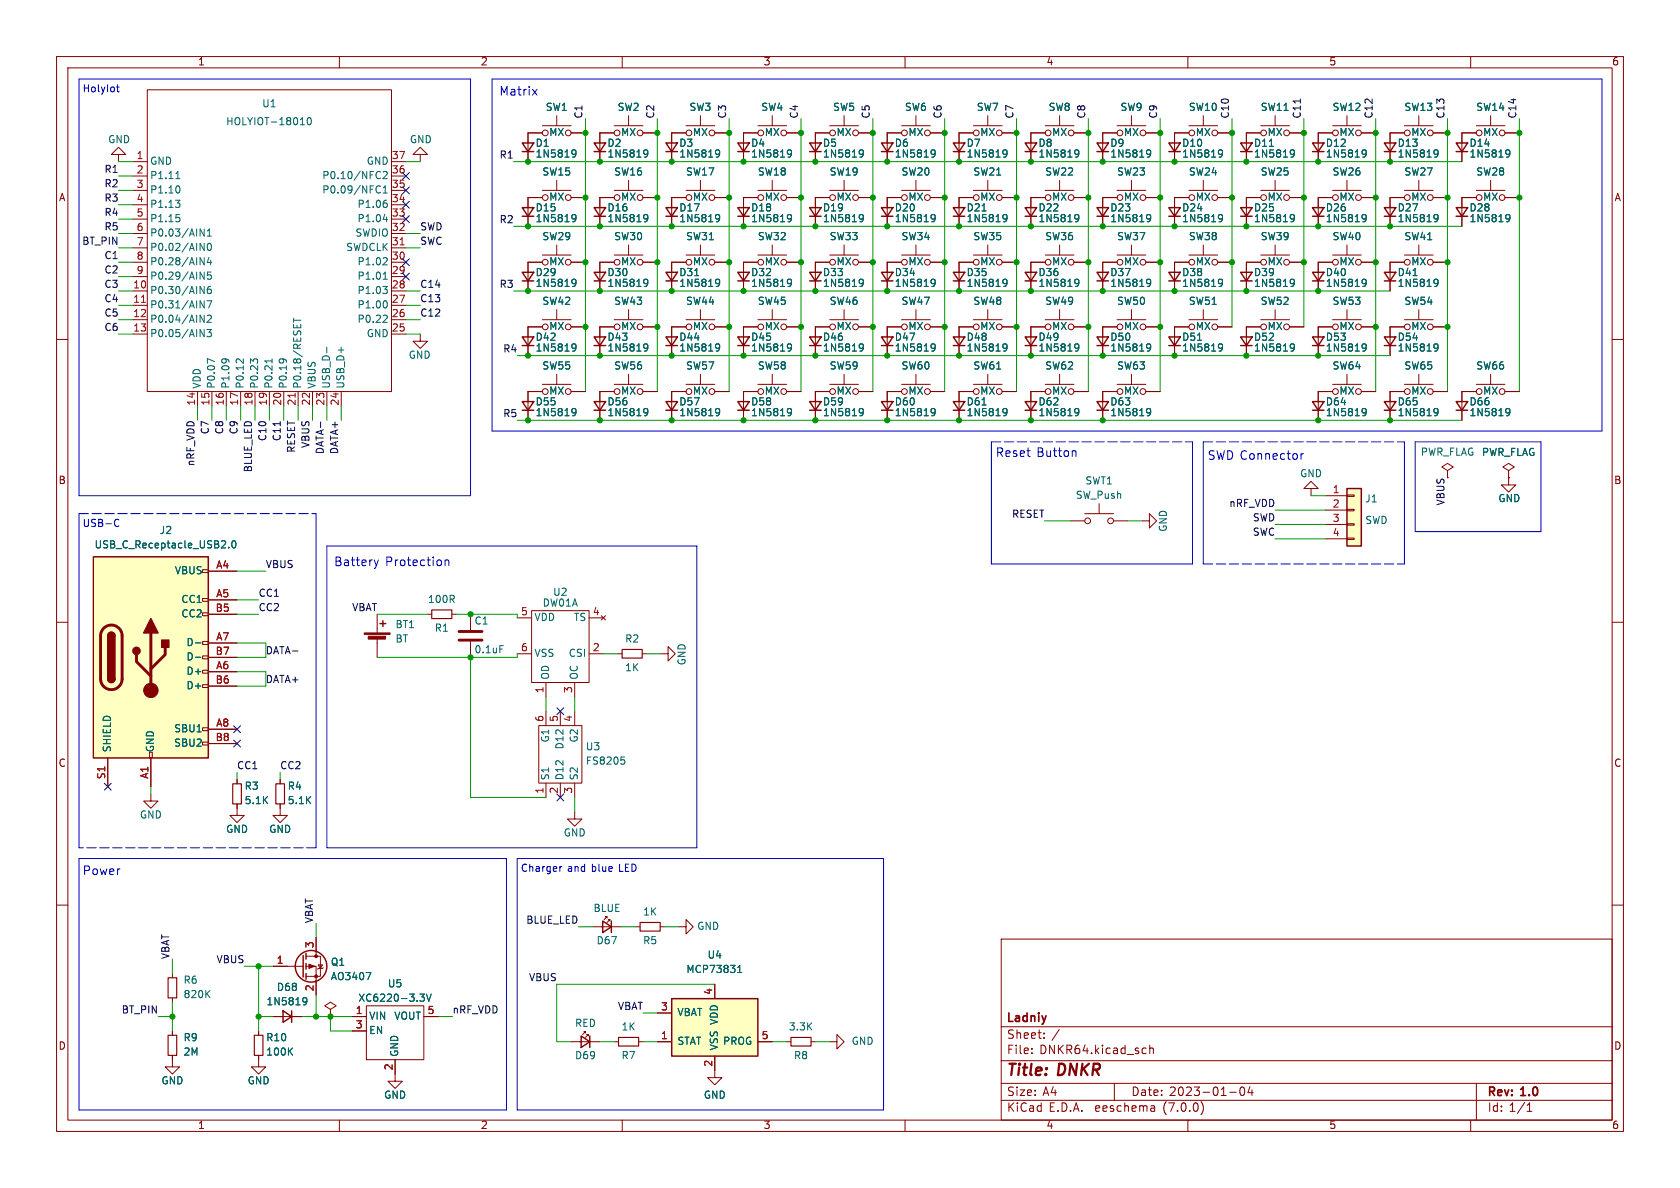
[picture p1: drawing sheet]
<svg xmlns="http://www.w3.org/2000/svg" width="297mm" height="210mm" viewBox="0 0 297 210" stroke-linecap="round" stroke-linejoin="round" font-family="sans-serif">
<defs><g id="words">
<g font-size="2.8" fill="#840000">
<text x="178" y="190.8">Title:</text>
<text x="187.1" y="190.8">DNKR</text>
</g>
<g font-size="2.1" fill="#0000c2">
<text x="88.3" y="17.1">Matrix</text>
<text x="176" y="81">Reset</text>
<text x="183.3" y="81">Button</text>
<text x="59.1" y="100.3">Battery</text>
<text x="68.1" y="100.3">Protection</text>
<text x="14.6" y="154.9">Power</text>
</g>
<g font-size="2.1" fill="#840000">
<text x="178" y="183.9">Sheet:</text>
<text x="178" y="181.1">Ladniy</text>
<text x="185.9" y="183.9">/</text>
<text x="178" y="186.6">File:</text>
<text x="183.8" y="186.6">DNKR64.kicad_sch</text>
<text x="178" y="196.8">KiCad</text>
<text x="178" y="194">Size:</text>
<text x="184.3" y="194">A4</text>
<text x="185.4" y="196.8">E.D.A.</text>
<text x="193.7" y="196.8">eeschema</text>
<text x="200" y="194">Date:</text>
<text x="205.7" y="196.8">(7.0.0)</text>
<text x="206.7" y="194">2023-01-04</text>
<text x="263" y="194.2">Rev:</text>
<text x="263" y="196.8">Id: 1/1</text>
<text x="269" y="194.2">1.0</text>
</g>
<g font-size="1.8" fill="#840000">
<text x="35" y="11.8">1</text>
<text x="85" y="11.8">2</text>
<text x="135" y="11.8">3</text>
<text x="185" y="11.8">4</text>
<text x="235" y="11.8">5</text>
<text x="285" y="11.8">6</text>
<text x="10.4" y="35.8">A</text>
<text x="285.4" y="35.8">A</text>
<text x="10.3" y="85.8">B</text>
<text x="285.3" y="85.8">B</text>
<text x="10.3" y="135.8">C</text>
<text x="285.3" y="135.8">C</text>
<text x="10.3" y="185.8">D</text>
<text x="285.3" y="185.8">D</text>
<text x="35" y="199.8">1</text>
<text x="85" y="199.8">2</text>
<text x="135" y="199.8">3</text>
<text x="185" y="199.8">4</text>
<text x="235" y="199.8">5</text>
<text x="285" y="199.8">6</text>
</g>
<g font-size="1.8" fill="#0000c2">
<text x="14.6" y="16.5">HolyIot</text>
<text x="14.6" y="93.3">USB-C</text>
<text x="92.1" y="154.3">Charger</text>
<text x="100.3" y="154.3">and</text>
<text x="104.7" y="154.3">blue</text>
<text x="109.6" y="154.3">LED</text>
</g>
<g font-size="1.8" fill="#006464">
<text x="39.9" y="22.4">HOLYIOT-18010</text>
<text x="46.3" y="19.2">U1</text>
<text x="96.4" y="19.9">SW1</text>
<text x="109.1" y="19.9">SW2</text>
<text x="121.8" y="19.9">SW3</text>
<text x="134.5" y="19.9">SW4</text>
<text x="147.2" y="19.9">SW5</text>
<text x="159.9" y="19.9">SW6</text>
<text x="172.6" y="19.9">SW7</text>
<text x="185.3" y="19.9">SW8</text>
<text x="198" y="19.9">SW9</text>
<text x="210.1" y="19.9">SW10</text>
<text x="222.8" y="19.9">SW11</text>
<text x="235.5" y="19.9">SW12</text>
<text x="248.2" y="19.9">SW13</text>
<text x="260.9" y="19.9">SW14</text>
<text x="19.1" y="25.6">GND</text>
<text x="26.5" y="29.4">GND</text>
<text x="64.7" y="29.4">GND</text>
<text x="72.4" y="25.6">GND</text>
<text x="94.6" y="26.2">D1</text>
<text x="94.6" y="28.1">1N5819</text>
<text x="97" y="24.3">MX</text>
<text x="107.3" y="26.2">D2</text>
<text x="107.3" y="28.1">1N5819</text>
<text x="109.7" y="24.3">MX</text>
<text x="120" y="26.2">D3</text>
<text x="120" y="28.1">1N5819</text>
<text x="122.4" y="24.3">MX</text>
<text x="132.7" y="26.2">D4</text>
<text x="132.7" y="28.1">1N5819</text>
<text x="135.1" y="24.3">MX</text>
<text x="145.4" y="26.2">D5</text>
<text x="145.4" y="28.1">1N5819</text>
<text x="147.8" y="24.3">MX</text>
<text x="158.1" y="26.2">D6</text>
<text x="158.1" y="28.1">1N5819</text>
<text x="160.5" y="24.3">MX</text>
<text x="170.8" y="26.2">D7</text>
<text x="170.8" y="28.1">1N5819</text>
<text x="173.2" y="24.3">MX</text>
<text x="183.5" y="26.2">D8</text>
<text x="183.5" y="28.1">1N5819</text>
<text x="185.9" y="24.3">MX</text>
<text x="196.2" y="26.2">D9</text>
<text x="196.2" y="28.1">1N5819</text>
<text x="198.6" y="24.3">MX</text>
<text x="208.9" y="26.2">D10</text>
<text x="208.9" y="28.1">1N5819</text>
<text x="211.3" y="24.3">MX</text>
<text x="221.6" y="26.2">D11</text>
<text x="221.6" y="28.1">1N5819</text>
<text x="224" y="24.3">MX</text>
<text x="234.3" y="26.2">D12</text>
<text x="234.3" y="28.1">1N5819</text>
<text x="236.7" y="24.3">MX</text>
<text x="247" y="26.2">D13</text>
<text x="247" y="28.1">1N5819</text>
<text x="249.4" y="24.3">MX</text>
<text x="259.7" y="26.2">D14</text>
<text x="259.7" y="28.1">1N5819</text>
<text x="262.1" y="24.3">MX</text>
<text x="26.5" y="31.9">P1.11</text>
<text x="26.5" y="34.5">P1.10</text>
<text x="56.8" y="34.5">P0.09/NFC1</text>
<text x="56.8" y="31.9">P0.10/NFC2</text>
<text x="95.8" y="31.3">SW15</text>
<text x="97" y="35.8">MX</text>
<text x="108.5" y="31.3">SW16</text>
<text x="109.7" y="35.8">MX</text>
<text x="121.2" y="31.3">SW17</text>
<text x="122.4" y="35.8">MX</text>
<text x="133.9" y="31.3">SW18</text>
<text x="135.1" y="35.8">MX</text>
<text x="146.6" y="31.3">SW19</text>
<text x="147.8" y="35.8">MX</text>
<text x="159.3" y="31.3">SW20</text>
<text x="160.5" y="35.8">MX</text>
<text x="172" y="31.3">SW21</text>
<text x="173.2" y="35.8">MX</text>
<text x="184.7" y="31.3">SW22</text>
<text x="185.9" y="35.8">MX</text>
<text x="197.4" y="31.3">SW23</text>
<text x="198.6" y="35.8">MX</text>
<text x="210.1" y="31.3">SW24</text>
<text x="211.3" y="35.8">MX</text>
<text x="222.8" y="31.3">SW25</text>
<text x="224" y="35.8">MX</text>
<text x="235.5" y="31.3">SW26</text>
<text x="236.7" y="35.8">MX</text>
<text x="248.2" y="31.3">SW27</text>
<text x="249.4" y="35.8">MX</text>
<text x="260.9" y="31.3">SW28</text>
<text x="262.1" y="35.8">MX</text>
<text x="26.5" y="37">P1.13</text>
<text x="26.5" y="39.6">P1.15</text>
<text x="63.1" y="39.6">P1.04</text>
<text x="63.1" y="37">P1.06</text>
<text x="94.6" y="37.7">D15</text>
<text x="94.6" y="39.6">1N5819</text>
<text x="107.3" y="37.7">D16</text>
<text x="107.3" y="39.6">1N5819</text>
<text x="120" y="37.7">D17</text>
<text x="120" y="39.6">1N5819</text>
<text x="132.7" y="37.7">D18</text>
<text x="132.7" y="39.6">1N5819</text>
<text x="145.4" y="37.7">D19</text>
<text x="145.4" y="39.6">1N5819</text>
<text x="158.1" y="37.7">D20</text>
<text x="158.1" y="39.6">1N5819</text>
<text x="170.8" y="37.7">D21</text>
<text x="170.8" y="39.6">1N5819</text>
<text x="183.5" y="37.7">D22</text>
<text x="183.5" y="39.6">1N5819</text>
<text x="196.2" y="37.7">D23</text>
<text x="196.2" y="39.6">1N5819</text>
<text x="208.9" y="37.7">D24</text>
<text x="208.9" y="39.6">1N5819</text>
<text x="221.6" y="37.7">D25</text>
<text x="221.6" y="39.6">1N5819</text>
<text x="234.3" y="37.7">D26</text>
<text x="234.3" y="39.6">1N5819</text>
<text x="247" y="37.7">D27</text>
<text x="247" y="39.6">1N5819</text>
<text x="259.7" y="37.7">D28</text>
<text x="259.7" y="39.6">1N5819</text>
<text x="26.5" y="42.1">P0.03/AIN1</text>
<text x="26.5" y="44.6">P0.02/AIN0</text>
<text x="26.5" y="47.2">P0.28/AIN4</text>
<text x="61.1" y="44.6">SWDCLK</text>
<text x="62.7" y="42.1">SWDIO</text>
<text x="63.1" y="47.2">P1.02</text>
<text x="95.8" y="42.7">SW29</text>
<text x="97" y="47.2">MX</text>
<text x="108.5" y="42.7">SW30</text>
<text x="109.7" y="47.2">MX</text>
<text x="121.2" y="42.7">SW31</text>
<text x="122.4" y="47.2">MX</text>
<text x="133.9" y="42.7">SW32</text>
<text x="135.1" y="47.2">MX</text>
<text x="146.6" y="42.7">SW33</text>
<text x="147.8" y="47.2">MX</text>
<text x="159.3" y="42.7">SW34</text>
<text x="160.5" y="47.2">MX</text>
<text x="172" y="42.7">SW35</text>
<text x="173.2" y="47.2">MX</text>
<text x="184.7" y="42.7">SW36</text>
<text x="185.9" y="47.2">MX</text>
<text x="197.4" y="42.7">SW37</text>
<text x="198.6" y="47.2">MX</text>
<text x="210.1" y="42.7">SW38</text>
<text x="211.3" y="47.2">MX</text>
<text x="222.8" y="42.7">SW39</text>
<text x="224" y="47.2">MX</text>
<text x="235.5" y="42.7">SW40</text>
<text x="236.7" y="47.2">MX</text>
<text x="248.2" y="42.7">SW41</text>
<text x="249.4" y="47.2">MX</text>
<text x="26.5" y="52.3">P0.30/AIN6</text>
<text x="26.5" y="49.7">P0.29/AIN5</text>
<text x="63.1" y="52.3">P1.03</text>
<text x="63.1" y="49.7">P1.01</text>
<text x="94.6" y="49.1">D29</text>
<text x="94.6" y="51">1N5819</text>
<text x="107.3" y="49.1">D30</text>
<text x="107.3" y="51">1N5819</text>
<text x="120" y="49.1">D31</text>
<text x="120" y="51">1N5819</text>
<text x="132.7" y="49.1">D32</text>
<text x="132.7" y="51">1N5819</text>
<text x="145.4" y="49.1">D33</text>
<text x="145.4" y="51">1N5819</text>
<text x="158.1" y="49.1">D34</text>
<text x="158.1" y="51">1N5819</text>
<text x="170.8" y="49.1">D35</text>
<text x="170.8" y="51">1N5819</text>
<text x="183.5" y="49.1">D36</text>
<text x="183.5" y="51">1N5819</text>
<text x="196.2" y="49.1">D37</text>
<text x="196.2" y="51">1N5819</text>
<text x="208.9" y="49.1">D38</text>
<text x="208.9" y="51">1N5819</text>
<text x="221.6" y="49.1">D39</text>
<text x="221.6" y="51">1N5819</text>
<text x="234.3" y="49.1">D40</text>
<text x="234.3" y="51">1N5819</text>
<text x="247" y="49.1">D41</text>
<text x="247" y="51">1N5819</text>
<text x="26.5" y="54.8">P0.31/AIN7</text>
<text x="26.5" y="57.3">P0.04/AIN2</text>
<text x="26.5" y="59.9">P0.05/AIN3</text>
<text x="63.1" y="57.3">P0.22</text>
<text x="63.1" y="54.8">P1.00</text>
<text x="64.7" y="59.9">GND</text>
<text x="95.8" y="54.2">SW42</text>
<text x="97" y="58.6">MX</text>
<text x="108.5" y="54.2">SW43</text>
<text x="109.7" y="58.6">MX</text>
<text x="121.2" y="54.2">SW44</text>
<text x="122.4" y="58.6">MX</text>
<text x="133.9" y="54.2">SW45</text>
<text x="135.1" y="58.6">MX</text>
<text x="146.6" y="54.2">SW46</text>
<text x="147.8" y="58.6">MX</text>
<text x="159.3" y="54.2">SW47</text>
<text x="160.5" y="58.6">MX</text>
<text x="172" y="54.2">SW48</text>
<text x="173.2" y="58.6">MX</text>
<text x="184.7" y="54.2">SW49</text>
<text x="185.9" y="58.6">MX</text>
<text x="197.4" y="54.2">SW50</text>
<text x="198.6" y="58.6">MX</text>
<text x="210.1" y="54.2">SW51</text>
<text x="211.3" y="58.6">MX</text>
<text x="222.8" y="54.2">SW52</text>
<text x="224" y="58.6">MX</text>
<text x="235.5" y="54.2">SW53</text>
<text x="236.7" y="58.6">MX</text>
<text x="248.2" y="54.2">SW54</text>
<text x="249.4" y="58.6">MX</text>
<text x="72.2" y="63.7">GND</text>
<text x="94.6" y="60.5">D42</text>
<text x="94.6" y="62.4">1N5819</text>
<text x="95.8" y="65.6">SW55</text>
<text x="107.3" y="60.5">D43</text>
<text x="107.3" y="62.4">1N5819</text>
<text x="108.5" y="65.6">SW56</text>
<text x="120" y="60.5">D44</text>
<text x="120" y="62.4">1N5819</text>
<text x="121.2" y="65.6">SW57</text>
<text x="132.7" y="60.5">D45</text>
<text x="132.7" y="62.4">1N5819</text>
<text x="133.9" y="65.6">SW58</text>
<text x="145.4" y="60.5">D46</text>
<text x="145.4" y="62.4">1N5819</text>
<text x="146.6" y="65.6">SW59</text>
<text x="158.1" y="60.5">D47</text>
<text x="158.1" y="62.4">1N5819</text>
<text x="159.3" y="65.6">SW60</text>
<text x="170.8" y="60.5">D48</text>
<text x="170.8" y="62.4">1N5819</text>
<text x="172" y="65.6">SW61</text>
<text x="183.5" y="60.5">D49</text>
<text x="183.5" y="62.4">1N5819</text>
<text x="184.7" y="65.6">SW62</text>
<text x="196.2" y="60.5">D50</text>
<text x="196.2" y="62.4">1N5819</text>
<text x="197.4" y="65.6">SW63</text>
<text x="208.9" y="60.5">D51</text>
<text x="208.9" y="62.4">1N5819</text>
<text x="221.6" y="60.5">D52</text>
<text x="221.6" y="62.4">1N5819</text>
<text x="234.3" y="60.5">D53</text>
<text x="234.3" y="62.4">1N5819</text>
<text x="235.5" y="65.6">SW64</text>
<text x="247" y="60.5">D54</text>
<text x="247" y="62.4">1N5819</text>
<text x="248.2" y="65.6">SW65</text>
<text x="260.9" y="65.6">SW66</text>
<text x="35.8" y="68.7" transform="rotate(-90 35.8 68.7)">VDD</text>
<text x="38.3" y="68.7" transform="rotate(-90 38.3 68.7)">P0.07</text>
<text x="40.8" y="68.7" transform="rotate(-90 40.8 68.7)">P1.09</text>
<text x="43.4" y="68.7" transform="rotate(-90 43.4 68.7)">P0.12</text>
<text x="45.9" y="68.7" transform="rotate(-90 45.9 68.7)">P0.23</text>
<text x="48.5" y="68.7" transform="rotate(-90 48.5 68.7)">P0.21</text>
<text x="51" y="68.7" transform="rotate(-90 51 68.7)">P0.19</text>
<text x="53.5" y="68.7" transform="rotate(-90 53.5 68.7)">P0.18/RESET</text>
<text x="56.1" y="68.7" transform="rotate(-90 56.1 68.7)">VBUS</text>
<text x="58.6" y="68.7" transform="rotate(-90 58.6 68.7)">USB_D-</text>
<text x="61.2" y="68.7" transform="rotate(-90 61.2 68.7)">USB_D+</text>
<text x="94.6" y="71.9">D55</text>
<text x="97" y="70">MX</text>
<text x="107.3" y="71.9">D56</text>
<text x="109.7" y="70">MX</text>
<text x="120" y="71.9">D57</text>
<text x="122.4" y="70">MX</text>
<text x="132.7" y="71.9">D58</text>
<text x="135.1" y="70">MX</text>
<text x="145.4" y="71.9">D59</text>
<text x="147.8" y="70">MX</text>
<text x="158.1" y="71.9">D60</text>
<text x="160.5" y="70">MX</text>
<text x="170.8" y="71.9">D61</text>
<text x="173.2" y="70">MX</text>
<text x="183.5" y="71.9">D62</text>
<text x="185.9" y="70">MX</text>
<text x="196.2" y="71.9">D63</text>
<text x="198.6" y="70">MX</text>
<text x="234.3" y="71.9">D64</text>
<text x="236.7" y="70">MX</text>
<text x="247" y="71.9">D65</text>
<text x="249.4" y="70">MX</text>
<text x="259.7" y="71.9">D66</text>
<text x="262.1" y="70">MX</text>
<text x="94.6" y="73.9">1N5819</text>
<text x="107.3" y="73.9">1N5819</text>
<text x="120" y="73.9">1N5819</text>
<text x="132.7" y="73.9">1N5819</text>
<text x="145.4" y="73.9">1N5819</text>
<text x="158.1" y="73.9">1N5819</text>
<text x="170.8" y="73.9">1N5819</text>
<text x="183.5" y="73.9">1N5819</text>
<text x="196.2" y="73.9">1N5819</text>
<text x="234.3" y="73.9">1N5819</text>
<text x="247" y="73.9">1N5819</text>
<text x="259.7" y="73.9">1N5819</text>
<text x="251.1" y="80.8">PWR_FLAG PWR_FLAG</text>
<text x="261.9" y="80.9">PWR_FLAG</text>
<text x="190.1" y="88.5">SW_Push</text>
<text x="191.8" y="85.9">SWT1</text>
<text x="229.8" y="84.6">GND</text>
<text x="241.3" y="89.1">J1</text>
<text x="264.8" y="89">GND</text>
<text x="28.2" y="94.7">J2</text>
<text x="206.6" y="94.1" transform="rotate(-90 206.6 94.1)">GND</text>
<text x="241.3" y="92.9">SWD</text>
<text x="16.7" y="97.2">USB_C_Receptacle_USB2.0</text>
<text x="30.8" y="101.8">VBUS</text>
<text x="31.9" y="106.9">CC1</text>
<text x="75.6" y="106.9">100R</text>
<text x="95.9" y="107.5">DW01A</text>
<text x="97.7" y="105.6">U2</text>
<text x="31.9" y="109.4">CC2</text>
<text x="69.9" y="111.3">BT1</text>
<text x="69.9" y="113.9">BT</text>
<text x="76.8" y="112">R1</text>
<text x="83.8" y="110.7">C1</text>
<text x="94.5" y="110">VDD</text>
<text x="101.3" y="110">TS</text>
<text x="110.5" y="113.9">R2</text>
<text x="32.8" y="119.6">D+</text>
<text x="32.8" y="114.5">D-</text>
<text x="32.8" y="117">D-</text>
<text x="83.8" y="115.8">0.1uF</text>
<text x="94.5" y="116.4">VSS</text>
<text x="100.4" y="116.4">CSI</text>
<text x="110.5" y="118.9">1K</text>
<text x="121.5" y="117.7" transform="rotate(-90 121.5 117.7)">GND</text>
<text x="32.8" y="122.1">D+</text>
<text x="97.3" y="120.1" transform="rotate(-90 97.3 120.1)">OD</text>
<text x="102.4" y="120.1" transform="rotate(-90 102.4 120.1)">OC</text>
<text x="30.7" y="129.7">SBU1</text>
<text x="97.3" y="131.4" transform="rotate(-90 97.3 131.4)">G1</text>
<text x="102.4" y="131.4" transform="rotate(-90 102.4 131.4)">G2</text>
<text x="19.9" y="133" transform="rotate(-90 19.9 133)">SHIELD</text>
<text x="27.5" y="133" transform="rotate(-90 27.5 133)">GND</text>
<text x="30.7" y="132.3">SBU2</text>
<text x="97.3" y="137.9" transform="rotate(-90 97.3 137.9)">S1</text>
<text x="99.9" y="137.9" transform="rotate(-90 99.9 137.9)">D12</text>
<text x="99.9" y="132.6" transform="rotate(-90 99.9 132.6)">D12</text>
<text x="102.4" y="137.9" transform="rotate(-90 102.4 137.9)">S2</text>
<text x="103.5" y="132.9">U3</text>
<text x="103.5" y="135.4">FS8205</text>
<text x="43.2" y="139.9">R3</text>
<text x="43.2" y="142.4">5.1K</text>
<text x="50.8" y="139.9">R4</text>
<text x="50.8" y="142.4">5.1K</text>
<text x="24.7" y="145">GND</text>
<text x="39.9" y="147.5">GND</text>
<text x="47.5" y="147.5">GND</text>
<text x="99.6" y="148.1">GND</text>
<text x="104.9" y="161.5">BLUE</text>
<text x="105.4" y="167.2">D67</text>
<text x="113.6" y="167.2">R5</text>
<text x="113.6" y="162.1">1K</text>
<text x="123.2" y="164.7">GND</text>
<text x="58.4" y="171">Q1</text>
<text x="58.4" y="173.5">AO3407</text>
<text x="121.3" y="172.3">MCP73831</text>
<text x="125" y="169.7">U4</text>
<text x="32.4" y="174.2">R6</text>
<text x="32.4" y="176.7">820K</text>
<text x="47" y="178">1N5819</text>
<text x="48.9" y="175.5">D68</text>
<text x="63.3" y="177.4">XC6220-3.3V</text>
<text x="68.5" y="174.8">U5</text>
<text x="119.8" y="179.9">VBAT</text>
<text x="32.4" y="184.3">R9</text>
<text x="47" y="184.3">R10</text>
<text x="65.3" y="180.5">VIN</text>
<text x="65.3" y="183.1">EN</text>
<text x="69.6" y="180.5">VOUT</text>
<text x="101.6" y="181.8">RED</text>
<text x="109.8" y="182.4">1K</text>
<text x="119.8" y="185">STAT</text>
<text x="127.2" y="185.7" transform="rotate(-90 127.2 185.7)">VSS VDD</text>
<text x="127.7" y="185">PROG</text>
<text x="139.4" y="182.4">3.3K</text>
<text x="150.5" y="185">GND</text>
<text x="28.5" y="192">GND</text>
<text x="32.4" y="186.9">2M</text>
<text x="43.7" y="192">GND</text>
<text x="47" y="186.9">100K</text>
<text x="70.7" y="186.8" transform="rotate(-90 70.7 186.8)">GND</text>
<text x="101.6" y="187.5">D69</text>
<text x="109.8" y="187.5">R7</text>
<text x="140.3" y="187.5">R8</text>
<text x="67.9" y="194.5">GND</text>
<text x="124.4" y="194.5">GND</text>
</g>
<g font-size="1.8" fill="#0f0f0f">
<text x="103.2" y="21" transform="rotate(-90 103.2 21)">C1</text>
<text x="115.9" y="21" transform="rotate(-90 115.9 21)">C2</text>
<text x="128.6" y="21" transform="rotate(-90 128.6 21)">C3</text>
<text x="141.3" y="21" transform="rotate(-90 141.3 21)">C4</text>
<text x="154" y="21" transform="rotate(-90 154 21)">C5</text>
<text x="166.7" y="21" transform="rotate(-90 166.7 21)">C6</text>
<text x="179.4" y="21" transform="rotate(-90 179.4 21)">C7</text>
<text x="192.1" y="21" transform="rotate(-90 192.1 21)">C8</text>
<text x="204.8" y="21" transform="rotate(-90 204.8 21)">C9</text>
<text x="217.5" y="21" transform="rotate(-90 217.5 21)">C10</text>
<text x="230.2" y="21" transform="rotate(-90 230.2 21)">C11</text>
<text x="242.9" y="21" transform="rotate(-90 242.9 21)">C12</text>
<text x="255.6" y="21" transform="rotate(-90 255.6 21)">C13</text>
<text x="268.3" y="21" transform="rotate(-90 268.3 21)">C14</text>
<text x="88.2" y="28.2">R1</text>
<text x="18.3" y="33.3">R2</text>
<text x="18.3" y="30.8">R1</text>
<text x="18.3" y="35.8">R3</text>
<text x="18.3" y="40.9">R5</text>
<text x="18.3" y="38.4">R4</text>
<text x="74.3" y="40.9">SWD</text>
<text x="88.2" y="39.7">R2</text>
<text x="14.4" y="43.5">BT_PIN</text>
<text x="18.3" y="46">C1</text>
<text x="74.3" y="43.5">SWC</text>
<text x="18.3" y="53.6">C4</text>
<text x="18.3" y="51.1">C3</text>
<text x="18.3" y="48.5">C2</text>
<text x="74.3" y="51.1">C14</text>
<text x="74.3" y="53.6">C13</text>
<text x="88.2" y="51.1">R3</text>
<text x="18.3" y="58.7">C6</text>
<text x="18.3" y="56.2">C5</text>
<text x="74.3" y="56.2">C12</text>
<text x="88.8" y="62.5">R4</text>
<text x="37.1" y="76.9" transform="rotate(-90 37.1 76.9)">C7</text>
<text x="39.7" y="76.9" transform="rotate(-90 39.7 76.9)">C8</text>
<text x="42.2" y="76.9" transform="rotate(-90 42.2 76.9)">C9</text>
<text x="88.8" y="73.9">R5</text>
<text x="34.6" y="82.5" transform="rotate(-90 34.6 82.5)">nRF_VDD</text>
<text x="44.7" y="83.6" transform="rotate(-90 44.7 83.6)">BLUE_LED</text>
<text x="47.3" y="78.1" transform="rotate(-90 47.3 78.1)">C10</text>
<text x="49.8" y="78.1" transform="rotate(-90 49.8 78.1)">C11</text>
<text x="52.4" y="80.2" transform="rotate(-90 52.4 80.2)">RESET</text>
<text x="54.9" y="79.3" transform="rotate(-90 54.9 79.3)">VBUS</text>
<text x="57.4" y="80.4" transform="rotate(-90 57.4 80.4)">DATA-</text>
<text x="60" y="80.4" transform="rotate(-90 60 80.4)">DATA+</text>
<text x="217.2" y="89.8">nRF_VDD</text>
<text x="255.6" y="89.5" transform="rotate(-90 255.6 89.5)">VBUS</text>
<text x="178.8" y="91.7">RESET</text>
<text x="221.4" y="94.9">SWC</text>
<text x="221.4" y="92.4">SWD</text>
<text x="47" y="100.6">VBUS</text>
<text x="45.7" y="105.7">CC1</text>
<text x="45.7" y="108.2">CC2</text>
<text x="62.1" y="108.2">VBAT</text>
<text x="47" y="115.9">DATA-</text>
<text x="47" y="120.9">DATA+</text>
<text x="41.9" y="136.2">CC1</text>
<text x="49.5" y="136.2">CC2</text>
<text x="55.5" y="163.2" transform="rotate(-90 55.5 163.2)">VBAT</text>
<text x="92.9" y="163.5">BLUE_LED</text>
<text x="30.1" y="169.5" transform="rotate(-90 30.1 169.5)">VBAT</text>
<text x="38.2" y="170.5">VBUS</text>
<text x="93.4" y="173.6">VBUS</text>
<text x="21.4" y="179.4">BT_PIN</text>
<text x="80" y="179.4">nRF_VDD</text>
<text x="109.1" y="178.7">VBAT</text>
</g>
<g font-size="1.8" fill="#a90000">
<text x="24.1" y="28.3">1</text>
<text x="69.2" y="28.3">37</text>
<text x="24.1" y="30.9">2</text>
<text x="24.1" y="33.4">3</text>
<text x="24.1" y="35.9">4</text>
<text x="69.2" y="35.9">34</text>
<text x="69.2" y="33.4">35</text>
<text x="69.2" y="30.9">36</text>
<text x="24.1" y="38.5">5</text>
<text x="24.1" y="41">6</text>
<text x="69.2" y="41">32</text>
<text x="69.2" y="38.5">33</text>
<text x="24.1" y="43.6">7</text>
<text x="24.1" y="46.1">8</text>
<text x="69.2" y="46.1">30</text>
<text x="69.2" y="43.6">31</text>
<text x="23.5" y="51.2">10</text>
<text x="23.5" y="53.7">11</text>
<text x="24.1" y="48.6">9</text>
<text x="69.2" y="53.7">27</text>
<text x="69.2" y="51.2">28</text>
<text x="69.2" y="48.6">29</text>
<text x="23.5" y="56.3">12</text>
<text x="23.5" y="58.8">13</text>
<text x="69.2" y="58.8">25</text>
<text x="69.2" y="56.3">26</text>
<text x="34.7" y="71.8" transform="rotate(-90 34.7 71.8)">14</text>
<text x="37.2" y="71.8" transform="rotate(-90 37.2 71.8)">15</text>
<text x="39.8" y="71.8" transform="rotate(-90 39.8 71.8)">16</text>
<text x="42.3" y="71.8" transform="rotate(-90 42.3 71.8)">17</text>
<text x="44.8" y="71.8" transform="rotate(-90 44.8 71.8)">18</text>
<text x="47.4" y="71.8" transform="rotate(-90 47.4 71.8)">19</text>
<text x="49.9" y="71.8" transform="rotate(-90 49.9 71.8)">20</text>
<text x="52.5" y="71.8" transform="rotate(-90 52.5 71.8)">21</text>
<text x="55" y="71.8" transform="rotate(-90 55 71.8)">22</text>
<text x="57.5" y="71.8" transform="rotate(-90 57.5 71.8)">23</text>
<text x="60.1" y="71.8" transform="rotate(-90 60.1 71.8)">24</text>
<text x="235.6" y="87.4">1</text>
<text x="235.6" y="89.9">2</text>
<text x="235.6" y="92.5">3</text>
<text x="235.6" y="95">4</text>
<text x="38.2" y="100.7">A4</text>
<text x="38.2" y="105.8">A5</text>
<text x="38.1" y="108.3">B5</text>
<text x="38.2" y="113.4">A7</text>
<text x="92" y="109">5</text>
<text x="104.7" y="109">4</text>
<text x="38.1" y="116">B7</text>
<text x="38.2" y="118.5">A6</text>
<text x="92" y="115.3">6</text>
<text x="104.7" y="115.3">2</text>
<text x="38.1" y="121">B6</text>
<text x="96.3" y="122.6" transform="rotate(-90 96.3 122.6)">1</text>
<text x="101.3" y="122.6" transform="rotate(-90 101.3 122.6)">3</text>
<text x="38.1" y="131.2">B8</text>
<text x="38.2" y="128.7">A8</text>
<text x="96.3" y="127.7" transform="rotate(-90 96.3 127.7)">6</text>
<text x="98.8" y="127.7" transform="rotate(-90 98.8 127.7)">5</text>
<text x="101.3" y="127.7" transform="rotate(-90 101.3 127.7)">4</text>
<text x="18.8" y="137.8" transform="rotate(-90 18.8 137.8)">S1</text>
<text x="26.4" y="137.7" transform="rotate(-90 26.4 137.7)">A1</text>
<text x="96.3" y="140.4" transform="rotate(-90 96.3 140.4)">1</text>
<text x="98.8" y="140.4" transform="rotate(-90 98.8 140.4)">2</text>
<text x="101.3" y="140.4" transform="rotate(-90 101.3 140.4)">3</text>
<text x="55.6" y="167.7" transform="rotate(-90 55.6 167.7)">3</text>
<text x="48.9" y="170.6">1</text>
<text x="55.6" y="175.3" transform="rotate(-90 55.6 175.3)">2</text>
<text x="62.8" y="179.5">1</text>
<text x="75.5" y="179.5">5</text>
<text x="116.8" y="178.8">3</text>
<text x="126.1" y="175.9" transform="rotate(-90 126.1 175.9)">4</text>
<text x="62.8" y="182">3</text>
<text x="116.8" y="183.9">1</text>
<text x="134.6" y="183.9">5</text>
<text x="69.6" y="189.3" transform="rotate(-90 69.6 189.3)">2</text>
<text x="126.1" y="188.6" transform="rotate(-90 126.1 188.6)">2</text>
</g>
</g></defs>
<g fill="none" stroke="#840000" stroke-width=".18">
<path d="M10 10h277v190h-277zM12 12h273v186h-273zM26 15.9h43.2v53.3h-43.2zM60 10v2M110 10v2M160 10v2M210 10v2M260 10v2M21 27.3h1.2l-1.2-1.3-1.3 1.3h1.3v1.3M23.5 33.7h2.5M23.5 28.6h2.5M23.5 31.1h2.5"/>
<path d="M23.5 38.7h2.5M23.5 36.2h2.5M69.2 33.7h2.6M69.2 28.6h2.6M69.2 31.1h2.6M69.2 38.7h2.6M69.2 36.2h2.6M74.3 27.3h1.3l-1.3-1.3-1.3 1.3h1.3v1.3M95.9 33.7h5.1M95.9 34.9h-2.6v5.1M95.9 22.2h5.1M95.9 23.5h-2.6v5.1"/>
<path d="M98.4 20.4v1.8M98.4 31.9v1.8M101 34.9h2.5M101 23.5h2.5M108.6 33.7h5.1M108.6 34.9h-2.6v5.1M108.6 22.2h5.1M108.6 23.5h-2.6v5.1M111.1 20.4v1.8M111.1 31.9v1.8M113.7 34.9h2.5M113.7 23.5h2.5"/>
<path d="M121.3 33.7h5.1M121.3 34.9h-2.6v5.1M121.3 22.2h5.1M121.3 23.5h-2.6v5.1M123.8 20.4v1.8M123.8 31.9v1.8M126.4 34.9h2.5M126.4 23.5h2.5M134 33.7h5.1M134 34.9h-2.6v5.1M134 22.2h5.1M134 23.5h-2.6v5.1"/>
<path d="M136.5 20.4v1.8M136.5 31.9v1.8M139.1 34.9h2.5M139.1 23.5h2.5M146.7 33.7h5.1M146.7 34.9h-2.6v5.1M146.7 23.5h-2.6v5.1M146.7 22.2h5.1M149.2 20.4v1.8M149.2 31.9v1.8M151.8 34.9h2.5M151.8 23.5h2.5"/>
<path d="M159.4 33.7h5.1M159.4 34.9h-2.6v5.1M159.4 23.5h-2.6v5.1M159.4 22.2h5.1M161.9 20.4v1.8M161.9 31.9v1.8M164.5 34.9h2.5M164.5 23.5h2.5M172.1 33.7h5.1M172.1 34.9h-2.6v5.1M172.1 23.5h-2.6v5.1M172.1 22.2h5.1"/>
<path d="M174.6 20.4v1.8M174.6 31.9v1.8M177.2 34.9h2.5M177.2 23.5h2.5M184.8 23.5h-2.6v5.1M184.8 34.9h-2.6v5.1M184.8 33.7h5.1M184.8 22.2h5.1M187.3 20.4v1.8M187.3 31.9v1.8M189.9 34.9h2.5M189.9 23.5h2.5"/>
<path d="M197.5 33.7h5.1M197.5 34.9h-2.6v5.1M197.5 23.5h-2.6v5.1M197.5 22.2h5.1M200 20.4v1.8M200 31.9v1.8M202.6 34.9h2.5M202.6 23.5h2.5M210.2 33.7h5.1M210.2 34.9h-2.6v5.1M210.2 22.2h5.1M210.2 23.5h-2.6v5.1"/>
<path d="M212.7 20.4v1.8M212.7 31.9v1.8M215.3 34.9h2.5M215.3 23.5h2.5M222.9 33.7h5.1M222.9 34.9h-2.6v5.1M222.9 22.2h5.1M222.9 23.5h-2.6v5.1M225.4 20.4v1.8M225.4 31.9v1.8M228 34.9h2.5M228 23.5h2.5"/>
<path d="M235.6 33.7h5.1M235.6 34.9h-2.6v5.1M235.6 22.2h5.1M235.6 23.5h-2.6v5.1M238.1 20.4v1.8M238.1 31.9v1.8M240.7 34.9h2.5M240.7 23.5h2.5M248.3 33.7h5.1M248.3 34.9h-2.6v5.1M248.3 22.2h5.1M248.3 23.5h-2.6v5.1"/>
<path d="M250.8 20.4v1.8M250.8 31.9v1.8M253.4 34.9h2.5M253.4 23.5h2.5M261 33.7h5.1M261 34.9h-2.6v5.1M261 22.2h5.1M261 23.5h-2.6v5.1M263.5 20.4v1.8M263.5 31.9v1.8M266.1 34.9h2.5M266.1 23.5h2.5"/>
<path d="M10 60h2M23.5 46.4h2.5M23.5 56.5h2.5M23.5 51.4h2.5M23.5 54h2.5M23.5 59.1h2.5M23.5 48.9h2.5M23.5 43.8h2.5M23.5 41.3h2.5M69.2 46.4h2.6M69.2 56.5h2.6M69.2 51.4h2.6"/>
<path d="M69.2 54h2.6M69.2 59.1h2.6M69.2 48.9h2.6M69.2 43.8h2.6M69.2 41.3h2.6M74.3 59.1v1.2h1.3l-1.3 1.3-1.3-1.3h1.3M95.9 45.1h5.1M95.9 46.4h-2.6v5M95.9 56.5h5.1M95.9 57.8h-2.6v5.1M98.4 43.3v1.8M98.4 54.7v1.8"/>
<path d="M101 46.4h2.5M101 57.8h2.5M108.6 45.1h5.1M108.6 46.4h-2.6v5M108.6 56.5h5.1M108.6 57.8h-2.6v5.1M111.1 43.3v1.8M111.1 54.7v1.8M113.7 46.4h2.5M113.7 57.8h2.5M121.3 45.1h5.1M121.3 46.4h-2.6v5"/>
<path d="M121.3 56.5h5.1M121.3 57.8h-2.6v5.1M123.8 43.3v1.8M123.8 54.7v1.8M126.4 46.4h2.5M126.4 57.8h2.5M134 45.1h5.1M134 46.4h-2.6v5M134 56.5h5.1M134 57.8h-2.6v5.1M136.5 43.3v1.8M136.5 54.7v1.8"/>
<path d="M139.1 46.4h2.5M139.1 57.8h2.5M146.7 45.1h5.1M146.7 46.4h-2.6v5M146.7 57.8h-2.6v5.1M146.7 56.5h5.1M149.2 43.3v1.8M149.2 54.7v1.8M151.8 46.4h2.5M151.8 57.8h2.5M159.4 45.1h5.1M159.4 46.4h-2.6v5"/>
<path d="M159.4 57.8h-2.6v5.1M159.4 56.5h5.1M161.9 43.3v1.8M161.9 54.7v1.8M164.5 46.4h2.5M164.5 57.8h2.5M172.1 45.1h5.1M172.1 46.4h-2.6v5M172.1 57.8h-2.6v5.1M172.1 56.5h5.1M174.6 43.3v1.8M174.6 54.7v1.8"/>
<path d="M177.2 46.4h2.5M177.2 57.8h2.5M184.8 45.1h5.1M184.8 46.4h-2.6v5M184.8 57.8h-2.6v5.1M184.8 56.5h5.1M187.3 43.3v1.8M187.3 54.7v1.8M189.9 46.4h2.5M189.9 57.8h2.5M197.5 45.1h5.1M197.5 46.4h-2.6v5"/>
<path d="M197.5 57.8h-2.6v5.1M197.5 56.5h5.1M200 43.3v1.8M200 54.7v1.8M202.6 46.4h2.5M202.6 57.8h2.5M210.2 45.1h5.1M210.2 46.4h-2.6v5M210.2 56.5h5.1M210.2 57.8h-2.6v5.1M212.7 43.3v1.8M212.7 54.7v1.8"/>
<path d="M215.3 46.4h2.5M215.3 57.8h2.5M222.9 45.1h5.1M222.9 46.4h-2.6v5M222.9 56.5h5.1M222.9 57.8h-2.6v5.1M225.4 43.3v1.8M225.4 54.7v1.8M228 46.4h2.5M228 57.8h2.5M235.6 45.1h5.1M235.6 46.4h-2.6v5"/>
<path d="M235.6 56.5h5.1M235.6 57.8h-2.6v5.1M238.1 43.3v1.8M238.1 54.7v1.8M240.7 46.4h2.5M240.7 57.8h2.5M248.3 45.1h5.1M248.3 46.4h-2.6v5M248.3 56.5h5.1M248.3 57.8h-2.6v5.1M250.8 43.3v1.8M250.8 54.7v1.8"/>
<path d="M253.4 46.4h2.5M253.4 57.8h2.5M285 60h2M34.9 69.2v2.6M37.5 69.2v2.6M40 69.2v2.6M42.5 69.2v2.6M45.1 69.2v2.6M47.6 69.2v2.6M50.2 69.2v2.6M52.7 69.2v2.6M55.2 69.2v2.6"/>
<path d="M57.8 69.2v2.6M60.3 69.2v2.6M95.9 67.9h5.1M95.9 69.2h-2.6v5.1M98.4 66.2v1.7M101 69.2h2.5M108.6 67.9h5.1M108.6 69.2h-2.6v5.1M111.1 66.2v1.7M113.7 69.2h2.5M121.3 67.9h5.1M121.3 69.2h-2.6v5.1"/>
<path d="M123.8 66.2v1.7M126.4 69.2h2.5M134 69.2h-2.6v5.1M134 67.9h5.1M136.5 66.2v1.7M139.1 69.2h2.5M146.7 69.2h-2.6v5.1M146.7 67.9h5.1M149.2 66.2v1.7M151.8 69.2h2.5M159.4 69.2h-2.6v5.1M159.4 67.9h5.1"/>
<path d="M161.9 66.2v1.7M164.5 69.2h2.5M172.1 69.2h-2.6v5.1M172.1 67.9h5.1M174.6 66.2v1.7M177.2 69.2h2.5M184.8 69.2h-2.6v5.1M184.8 67.9h5.1M187.3 66.2v1.7M189.9 69.2h2.5M197.5 69.2h-2.6v5.1M197.5 67.9h5.1"/>
<path d="M200 66.2v1.7M202.6 69.2h2.5M235.6 67.9h5.1M235.6 69.2h-2.6v5.1M238.1 66.2v1.7M240.7 69.2h2.5M248.3 67.9h5.1M248.3 69.2h-2.6v5.1M250.8 66.2v1.7M253.4 69.2h2.5M261 67.9h5.1M261 69.2h-2.6v5.1"/>
<path d="M263.5 66.2v1.7M266.1 69.2h2.5M189.2 92.1h2.6M191.8 90.8h5M194.3 89v1.8M196.8 92.1h2.6M201.9 92.1h1.3v-1.3l1.3 1.3-1.3 1.2v-1.2M231.8 86.4h1.2l-1.2-1.3-1.3 1.3h1.3v1.2M234.3 87.6h3.8M234.3 90.2h3.8M234.3 92.7h3.8M234.3 95.3h3.8"/>
<path d="M238.1 95.1h1.3v.3h-1.3zM238.1 92.6h1.3v.2h-1.3zM238.1 90h1.3v.3h-1.3zM238.1 87.5h1.3v.3h-1.3zM255.9 83.2l1-.6-1-.7-1 .7 1 .6v1.3M266.7 83.2l1-.6-1-.7-1 .7 1 .6v1.3M266.7 84.5h.1M266.7 84.5v1.2h1.3l-1.3 1.3-1.3-1.3h1.3M10 110h2M35.8 118.5h1v.5h-1zM35.8 116h1v.5h-1zM35.8 113.4h1v.5h-1z"/>
<path d="M35.8 108.3h1v.5h-1zM35.8 105.8h1v.5h-1zM35.8 100.7h1v.5h-1zM36.8 108.6h5.1M36.8 101h5.1M36.8 106h5.1M36.8 118.7h5.1M36.8 113.7h5.1M36.8 116.2h5.1M66.7 108.6v3.3M66.7 112.9v3.3M75.6 108.6h.7"/>
<path d="M79.9 108.6h.7M83.2 108.6v2.8M83.2 113.4v2.8M91.4 115.6h2.6M91.4 109.2h2.6M94 108h10.1v12.7h-10.1zM104.1 115.6h2.6M104.1 109.2h2.6M106.3 108.8l.8 .8M107.1 108.8l-.8 .8M109.2 115.6h.8M113.5 115.6h.8"/>
<path d="M116.8 115.6h1.3v-1.3l1.3 1.3-1.3 1.2v-1.2M285 110h2M19 134v5.1M26.4 133h.5v1h-.5zM26.7 134v5.1M35.8 131.2h1v.5h-1zM35.8 128.7h1v.5h-1zM35.8 121h1v.5h-1zM36.8 128.9h5.1M36.8 121.3h5.1M36.8 131.4h5.1M41.9 137.8v.8"/>
<path d="M49.5 137.8v.8M95.2 128.3h7.7v10.1h-7.7zM96.5 120.7v2.5M96.5 125.7v2.6M96.5 138.4v2.6M99.1 125.7v2.6M99.1 138.4v2.6M101.6 120.7v2.5M101.6 125.7v2.6M101.6 138.4v2.6M10 160h2M26.7 140.3v1.3h1.2l-1.2 1.3-1.3-1.3h1.3"/>
<path d="M41.9 142.1v2h1.3l-1.3 1.3-1.3-1.3h1.3M49.5 142.1v2h1.3l-1.3 1.3-1.2-1.3h1.2M101.6 143.5v1.3h1.3l-1.3 1.3-1.3-1.3h1.3M285 160h2M30.5 172.1v.7M30.5 176.4v.8M48.3 179.7h5M48.3 170.8h5.3M54.1 170.8h1.8v5.1M54.1 169h2.5v3.6h-2.5M55.9 165.7v3.3M56.3 170.6h.7l-.4 .6z"/>
<path d="M57.1 171.1l-.1 .1h-.7l-.2 .1M58.4 178.4l1-.6-1-.6-1 .6 1 .6v1.3M58.4 179.7h.1M62.2 179.7h2.6M64.8 177.8h10.1v9.5h-10.1zM74.9 179.7h2.6M104.8 163.8h5.1M107.3 162.3v-.2h-.2h.2l-.5 .5M107.8 162.8v-.2h-.2h.2l-.5 .5M112.4 163.8h.8M116.2 179.1h2.5M116.7 163.8h.8"/>
<path d="M120 163.8h1.3v-1.2l1.3 1.2-1.3 1.3v-1.3M126.4 174v2.5M177 166h108v32h-108zM30.5 186.6v2h1.2l-1.2 1.3-1.3-1.3h1.3M30.5 182.2v.8M45.7 186.6v2h1.3l-1.3 1.3-1.3-1.3h1.3M45.7 182.2v.8M60 198v2M62.2 182.2h2.6M69.8 187.3v3.8h1.3l-1.3 1.3-1.2-1.3h1.2M101 184.2h5M103.5 182.6v-.2h-.2h.2l-.5 .5"/>
<path d="M104 183.1v-.2h-.2h.2l-.5 .5M108.6 184.2h.7M110 198v2M112.9 184.2h.8M116.2 184.2h2.5M126.4 186.7v3.8h1.2l-1.2 1.3-1.3-1.3h1.3M134 184.2h2.5M139.1 184.2h.7M143.4 184.2h.7M146.7 184.2h1.3v-1.3l1.2 1.3-1.2 1.2v-1.2M160 198v2M177 194.5h108"/>
<path d="M177 191.5h108M177 187.5h108M177 181.5h108M182.4 186.1v.2M182.4 185.3v.2M184.6 183.4v.2M184.6 182.6v.2M197 191.5v3M202.5 185.3h.1M202.6 186.2l-.1 .1M203.3 184.8v1.5M203.3 185.4l.2-.1h.3l.1 1"/>
<path d="M203.9 195.5l.2 .2v.8M204.1 196.4l-.5 .1M204.1 195.8l-.5 .1M210 198v2M212.4 194.8a1.74 1.74 0 0 1-.1 2.2M217.4 193.1h1.1M219.4 192.2h.1a.81 .81 0 0 1 .6 .6 .81 .81 0 0 1-.3 .8l-.1 .1a.81 .81 0 0 1-.6-.7 .81 .81 0 0 1 .3-.8zM221 192.1l-.4 1.1h.9M221.3 192.7v1M260 198v2M261 191.5v6.5M270 196.5h.8"/>
<path d="M270 195.4l.4-.4v1.5"/>
<circle cx="96.4" cy="34.9" r=".51"/>
<circle cx="96.4" cy="23.5" r=".51"/>
<circle cx="100.5" cy="34.9" r=".51"/>
<circle cx="100.5" cy="23.5" r=".51"/>
<circle cx="109.1" cy="34.9" r=".51"/>
<circle cx="109.1" cy="23.5" r=".51"/>
<circle cx="113.2" cy="34.9" r=".51"/>
<circle cx="113.2" cy="23.5" r=".51"/>
<circle cx="121.8" cy="23.5" r=".51"/>
<circle cx="121.8" cy="34.9" r=".51"/>
<circle cx="125.9" cy="34.9" r=".51"/>
<circle cx="125.9" cy="23.5" r=".51"/>
<circle cx="134.5" cy="23.5" r=".51"/>
<circle cx="134.5" cy="34.9" r=".51"/>
<circle cx="138.6" cy="23.5" r=".51"/>
<circle cx="138.6" cy="34.9" r=".51"/>
<circle cx="147.2" cy="23.5" r=".51"/>
<circle cx="147.2" cy="34.9" r=".51"/>
<circle cx="151.3" cy="23.5" r=".51"/>
<circle cx="151.3" cy="34.9" r=".51"/>
<circle cx="159.9" cy="23.5" r=".51"/>
<circle cx="159.9" cy="34.9" r=".51"/>
<circle cx="164" cy="23.5" r=".51"/>
<circle cx="164" cy="34.9" r=".51"/>
<circle cx="172.6" cy="34.9" r=".51"/>
<circle cx="172.6" cy="23.5" r=".51"/>
<circle cx="176.7" cy="34.9" r=".51"/>
<circle cx="176.7" cy="23.5" r=".51"/>
<circle cx="185.3" cy="34.9" r=".51"/>
<circle cx="185.3" cy="23.5" r=".51"/>
<circle cx="189.4" cy="23.5" r=".51"/>
<circle cx="189.4" cy="34.9" r=".51"/>
<circle cx="198" cy="23.5" r=".51"/>
<circle cx="198" cy="34.9" r=".51"/>
<circle cx="202.1" cy="34.9" r=".51"/>
<circle cx="202.1" cy="23.5" r=".51"/>
<circle cx="210.7" cy="34.9" r=".51"/>
<circle cx="210.7" cy="23.5" r=".51"/>
<circle cx="214.8" cy="34.9" r=".51"/>
<circle cx="214.8" cy="23.5" r=".51"/>
<circle cx="223.4" cy="34.9" r=".51"/>
<circle cx="223.4" cy="23.5" r=".51"/>
<circle cx="227.5" cy="34.9" r=".51"/>
<circle cx="227.5" cy="23.5" r=".51"/>
<circle cx="236.1" cy="34.9" r=".51"/>
<circle cx="236.1" cy="23.5" r=".51"/>
<circle cx="240.2" cy="23.5" r=".51"/>
<circle cx="240.2" cy="34.9" r=".51"/>
<circle cx="248.8" cy="34.9" r=".51"/>
<circle cx="248.8" cy="23.5" r=".51"/>
<circle cx="252.9" cy="34.9" r=".51"/>
<circle cx="252.9" cy="23.5" r=".51"/>
<circle cx="261.5" cy="34.9" r=".51"/>
<circle cx="261.5" cy="23.5" r=".51"/>
<circle cx="265.6" cy="23.5" r=".51"/>
<circle cx="265.6" cy="34.9" r=".51"/>
<circle cx="96.4" cy="46.4" r=".51"/>
<circle cx="96.4" cy="57.8" r=".51"/>
<circle cx="100.5" cy="57.8" r=".51"/>
<circle cx="100.5" cy="46.4" r=".51"/>
<circle cx="109.1" cy="57.8" r=".51"/>
<circle cx="109.1" cy="46.4" r=".51"/>
<circle cx="113.2" cy="57.8" r=".51"/>
<circle cx="113.2" cy="46.4" r=".51"/>
<circle cx="121.8" cy="46.4" r=".51"/>
<circle cx="121.8" cy="57.8" r=".51"/>
<circle cx="125.9" cy="46.4" r=".51"/>
<circle cx="125.9" cy="57.8" r=".51"/>
<circle cx="134.5" cy="57.8" r=".51"/>
<circle cx="134.5" cy="46.4" r=".51"/>
<circle cx="138.6" cy="57.8" r=".51"/>
<circle cx="138.6" cy="46.4" r=".51"/>
<circle cx="147.2" cy="57.8" r=".51"/>
<circle cx="147.2" cy="46.4" r=".51"/>
<circle cx="151.3" cy="46.4" r=".51"/>
<circle cx="151.3" cy="57.8" r=".51"/>
<circle cx="159.9" cy="57.8" r=".51"/>
<circle cx="159.9" cy="46.4" r=".51"/>
<circle cx="164" cy="57.8" r=".51"/>
<circle cx="164" cy="46.4" r=".51"/>
<circle cx="172.6" cy="46.4" r=".51"/>
<circle cx="172.6" cy="57.8" r=".51"/>
<circle cx="176.7" cy="46.4" r=".51"/>
<circle cx="176.7" cy="57.8" r=".51"/>
<circle cx="185.3" cy="57.8" r=".51"/>
<circle cx="185.3" cy="46.4" r=".51"/>
<circle cx="189.4" cy="46.4" r=".51"/>
<circle cx="189.4" cy="57.8" r=".51"/>
<circle cx="198" cy="46.4" r=".51"/>
<circle cx="198" cy="57.8" r=".51"/>
<circle cx="202.1" cy="46.4" r=".51"/>
<circle cx="202.1" cy="57.8" r=".51"/>
<circle cx="210.7" cy="46.4" r=".51"/>
<circle cx="210.7" cy="57.8" r=".51"/>
<circle cx="214.8" cy="57.8" r=".51"/>
<circle cx="214.8" cy="46.4" r=".51"/>
<circle cx="223.4" cy="46.4" r=".51"/>
<circle cx="223.4" cy="57.8" r=".51"/>
<circle cx="227.5" cy="46.4" r=".51"/>
<circle cx="227.5" cy="57.8" r=".51"/>
<circle cx="236.1" cy="57.8" r=".51"/>
<circle cx="236.1" cy="46.4" r=".51"/>
<circle cx="240.2" cy="46.4" r=".51"/>
<circle cx="240.2" cy="57.8" r=".51"/>
<circle cx="248.8" cy="46.4" r=".51"/>
<circle cx="248.8" cy="57.8" r=".51"/>
<circle cx="252.9" cy="46.4" r=".51"/>
<circle cx="252.9" cy="57.8" r=".51"/>
<circle cx="96.4" cy="69.2" r=".51"/>
<circle cx="100.5" cy="69.2" r=".51"/>
<circle cx="109.1" cy="69.2" r=".51"/>
<circle cx="113.2" cy="69.2" r=".51"/>
<circle cx="121.8" cy="69.2" r=".51"/>
<circle cx="125.9" cy="69.2" r=".51"/>
<circle cx="134.5" cy="69.2" r=".51"/>
<circle cx="138.6" cy="69.2" r=".51"/>
<circle cx="147.2" cy="69.2" r=".51"/>
<circle cx="151.3" cy="69.2" r=".51"/>
<circle cx="159.9" cy="69.2" r=".51"/>
<circle cx="164" cy="69.2" r=".51"/>
<circle cx="172.6" cy="69.2" r=".51"/>
<circle cx="176.7" cy="69.2" r=".51"/>
<circle cx="185.3" cy="69.2" r=".51"/>
<circle cx="189.4" cy="69.2" r=".51"/>
<circle cx="198" cy="69.2" r=".51"/>
<circle cx="202.1" cy="69.2" r=".51"/>
<circle cx="236.1" cy="69.2" r=".51"/>
<circle cx="240.2" cy="69.2" r=".51"/>
<circle cx="248.8" cy="69.2" r=".51"/>
<circle cx="252.9" cy="69.2" r=".51"/>
<circle cx="261.5" cy="69.2" r=".51"/>
<circle cx="265.6" cy="69.2" r=".51"/>
<circle cx="192.3" cy="92.1" r=".51"/>
<circle cx="196.3" cy="92.1" r=".51"/>
</g>
<g fill="none" stroke="#840000" stroke-width=".25">
<path d="M92.3 25.3h2.1l-1.1 1.5zM92.3 36.7h2.1l-1.1 1.5zM92.3 38.2h2.1M92.3 26.8h2.1M105 36.7h2.1l-1.1 1.5zM105 25.3h2.1l-1.1 1.5zM105 38.2h2.1M105 26.8h2.1M117.7 25.3h2.1l-1.1 1.5zM117.7 36.7h2.1l-1.1 1.5zM117.7 38.2h2.1M117.7 26.8h2.1"/>
<path d="M130.4 25.3h2.1l-1.1 1.5zM130.4 36.7h2.1l-1.1 1.5zM130.4 38.2h2.1M130.4 26.8h2.1M143.1 25.3h2.1l-1.1 1.5zM143.1 36.7h2.1l-1.1 1.5zM143.1 38.2h2.1M143.1 26.8h2.1M155.8 25.3h2.1l-1.1 1.5zM155.8 36.7h2.1l-1.1 1.5zM155.8 38.2h2.1M155.8 26.8h2.1"/>
<path d="M168.5 36.7h2.1l-1.1 1.5zM168.5 25.3h2.1l-1.1 1.5zM168.5 38.2h2.1M168.5 26.8h2.1M181.2 25.3h2.1l-1.1 1.5zM181.2 36.7h2.1l-1.1 1.5zM181.2 38.2h2.1M181.2 26.8h2.1M193.9 25.3h2.1l-1.1 1.5zM193.9 36.7h2.1l-1.1 1.5zM193.9 38.2h2.1M193.9 26.8h2.1"/>
<path d="M206.6 36.7h2.1l-1.1 1.5zM206.6 25.3h2.1l-1.1 1.5zM206.6 38.2h2.1M206.6 26.8h2.1M219.3 25.3h2.1l-1.1 1.5zM219.3 36.7h2.1l-1.1 1.5zM219.3 38.2h2.1M219.3 26.8h2.1M232 25.3h2.1l-1.1 1.5zM232 36.7h2.1l-1.1 1.5zM232 38.2h2.1M232 26.8h2.1"/>
<path d="M244.7 25.3h2.1l-1.1 1.5zM244.7 36.7h2.1l-1.1 1.5zM244.7 38.2h2.1M244.7 26.8h2.1M257.4 36.7h2.1l-1.1 1.5zM257.4 25.3h2.1l-1.1 1.5zM257.4 38.2h2.1M257.4 26.8h2.1M92.3 59.6h2.1l-1.1 1.5zM92.3 48.1h2.1l-1.1 1.6zM92.3 49.7h2.1M105 59.6h2.1l-1.1 1.5z"/>
<path d="M105 48.1h2.1l-1.1 1.6zM105 49.7h2.1M117.7 48.1h2.1l-1.1 1.6zM117.7 59.6h2.1l-1.1 1.5zM117.7 49.7h2.1M130.4 48.1h2.1l-1.1 1.6zM130.4 59.6h2.1l-1.1 1.5zM130.4 49.7h2.1M143.1 59.6h2.1l-1.1 1.5zM143.1 48.1h2.1l-1.1 1.6zM143.1 49.7h2.1M155.8 48.1h2.1l-1.1 1.6z"/>
<path d="M155.8 59.6h2.1l-1.1 1.5zM155.8 49.7h2.1M168.5 48.1h2.1l-1.1 1.6zM168.5 59.6h2.1l-1.1 1.5zM168.5 49.7h2.1M181.2 48.1h2.1l-1.1 1.6zM181.2 59.6h2.1l-1.1 1.5zM181.2 49.7h2.1M193.9 48.1h2.1l-1.1 1.6zM193.9 59.6h2.1l-1.1 1.5zM193.9 49.7h2.1M206.6 48.1h2.1l-1.1 1.6z"/>
<path d="M206.6 59.6h2.1l-1.1 1.5zM206.6 49.7h2.1M219.3 48.1h2.1l-1.1 1.6zM219.3 59.6h2.1l-1.1 1.5zM219.3 49.7h2.1M232 48.1h2.1l-1.1 1.6zM232 59.6h2.1l-1.1 1.5zM232 49.7h2.1M244.7 59.6h2.1l-1.1 1.5zM244.7 48.1h2.1l-1.1 1.6zM244.7 49.7h2.1M92.3 71h2.1l-1.1 1.5z"/>
<path d="M92.3 61.1h2.1M92.3 72.5h2.1M105 71h2.1l-1.1 1.5zM105 61.1h2.1M105 72.5h2.1M117.7 71h2.1l-1.1 1.5zM117.7 61.1h2.1M117.7 72.5h2.1M130.4 71h2.1l-1.1 1.5zM130.4 61.1h2.1M130.4 72.5h2.1M143.1 71h2.1l-1.1 1.5z"/>
<path d="M143.1 61.1h2.1M143.1 72.5h2.1M155.8 71h2.1l-1.1 1.5zM155.8 61.1h2.1M155.8 72.5h2.1M168.5 71h2.1l-1.1 1.5zM168.5 61.1h2.1M168.5 72.5h2.1M181.2 71h2.1l-1.1 1.5zM181.2 61.1h2.1M181.2 72.5h2.1M193.9 71h2.1l-1.1 1.5z"/>
<path d="M193.9 61.1h2.1M193.9 72.5h2.1M206.6 61.1h2.1M219.3 61.1h2.1M232 71h2.1l-1.1 1.5zM232 61.1h2.1M232 72.5h2.1M244.7 71h2.1l-1.1 1.5zM244.7 61.1h2.1M244.7 72.5h2.1M257.4 71h2.1l-1.1 1.5zM257.4 72.5h2.1"/>
<path d="M16.5 98.4h20.3v35.6h-20.3zM238.1 86.4h2.6v10.1h-2.6zM19 112.4a.64 .64 0 0 1 .7-.6 .64 .64 0 0 1 .6 .6M67.2 110.2h1M67.7 109.7v1M19 120a.64 .64 0 0 0 .7 .6 .64 .64 0 0 0 .6-.6M50 178.7l1.6 1-1.6 1zM51.6 178.7v2M53.6 168.9v3.8M54.1 168.5v1M54.1 170.3v1M54.1 172.1v1"/>
<path d="M106.6 162.8l1.5 1-1.5 1zM108.1 162.8v2M118.7 176.5h15.3v10.2h-15.3zM102.7 183.1l1.6 1.1-1.6 1zM104.3 183.1v2.1"/>
<circle cx="55" cy="170.8" r="2.79"/>
</g>
<g fill="none" stroke="#006464" stroke-width=".18">
<path d="M31 35.4h.8l-.4 .5M31.1 31.6h.7M31.1 37.9h.6M31.3 30.5l.1-.2v1.3M31.7 33l.1 .3-.1 .7M31.7 35.9l.1 .2-.1 .5M31.7 38.5l.1 .2-.1 .4M53.1 22.1h.7M54.4 20.9l.2-.1a.68 .68 0 0 1 .5 .6 .68 .68 0 0 1-.5 .7l-.2-.2-.1-.3zM66.7 32.9h.3l.3 .1M67 30.3l.3 .1M67.3 34l-.3 .1h-.3"/>
<path d="M67.3 31.5l-.3 .1M67.7 30.4l.5-.1 .3 .4-.8 .9h.8M67.7 33.2l.4-.3v1.2M67.7 38.8h.8M67.7 34.1h.8M68.1 35.4h.2M68.2 35.9l.3 .2v.3l-.3 .3M68.3 38.4v.8M101.3 37.9l.5 .2a.84 .84 0 0 1-.3 1.1h-.3M101.3 26.5l.5 .1a.84 .84 0 0 1-.3 1.2h-.3M101.8 38.5l-.2 .2h-.3M101.8 27l-.2 .3h-.3"/>
<path d="M114 37.9l.5 .2a.84 .84 0 0 1-.3 1.1h-.3M114 26.5l.5 .1a.84 .84 0 0 1-.3 1.2h-.3M114.5 38.5l-.2 .2h-.3M114.5 27l-.2 .3h-.3M126.7 37.9l.5 .2a.84 .84 0 0 1-.3 1.1h-.3M126.7 26.5l.5 .1a.84 .84 0 0 1-.3 1.2h-.3M127.2 38.5l-.2 .2h-.3M127.2 27l-.2 .3h-.3M139.4 37.9l.5 .2a.84 .84 0 0 1-.3 1.1h-.3M139.4 26.5l.5 .1a.84 .84 0 0 1-.3 1.2h-.3M139.9 38.5l-.2 .2h-.3M139.9 27l-.2 .3h-.3"/>
<path d="M152.1 37.9l.5 .2a.84 .84 0 0 1-.3 1.1h-.3M152.1 26.5l.5 .1a.84 .84 0 0 1-.3 1.2h-.3M152.6 38.5l-.2 .2h-.3M152.6 27l-.2 .3h-.3M164.8 37.9l.5 .2a.84 .84 0 0 1-.3 1.1h-.3M164.8 26.5l.5 .1a.84 .84 0 0 1-.3 1.2h-.3M165.3 38.5l-.2 .2h-.3M165.3 27l-.2 .3h-.3M177.5 37.9l.5 .2a.84 .84 0 0 1-.3 1.1h-.3M177.5 26.5l.5 .1a.84 .84 0 0 1-.3 1.2h-.3M178 38.5l-.2 .2h-.3M178 27l-.2 .3h-.3"/>
<path d="M190.2 26.5l.5 .1a.84 .84 0 0 1-.3 1.2h-.3M190.2 37.9l.5 .2a.84 .84 0 0 1-.3 1.1h-.3M190.7 38.5l-.2 .2h-.3M190.7 27l-.2 .3h-.3M202.9 37.9l.5 .2a.84 .84 0 0 1-.3 1.1h-.3M202.9 26.5l.5 .1a.84 .84 0 0 1-.3 1.2h-.3M203.4 38.5l-.2 .2h-.3M203.4 27l-.2 .3h-.3M215.6 37.9l.5 .2a.84 .84 0 0 1-.3 1.1h-.3M215.6 26.5l.5 .1a.84 .84 0 0 1-.3 1.2h-.3M216.1 38.5l-.2 .2h-.3M216.1 27l-.2 .3h-.3"/>
<path d="M228.3 37.9l.5 .2a.84 .84 0 0 1-.3 1.1h-.3M228.3 26.5l.5 .1a.84 .84 0 0 1-.3 1.2h-.3M228.8 38.5l-.2 .2h-.3M228.8 27l-.2 .3h-.3M241 37.9l.5 .2a.84 .84 0 0 1-.3 1.1h-.3M241 26.5l.5 .1a.84 .84 0 0 1-.3 1.2h-.3M241.5 38.5l-.2 .2h-.3M241.5 27l-.2 .3h-.3M253.7 37.9l.5 .2a.84 .84 0 0 1-.3 1.1h-.3M253.7 26.5l.5 .1a.84 .84 0 0 1-.3 1.2h-.3M254.2 38.5l-.2 .2h-.3M254.2 27l-.2 .3h-.3"/>
<path d="M266.4 37.9l.5 .2a.84 .84 0 0 1-.3 1.1h-.3M266.4 26.5l.5 .1a.84 .84 0 0 1-.3 1.2h-.3M266.9 38.5l-.1 .2h-.4M266.9 27l-.1 .2-.4 .1M35.4 40.5l.7 1.2v-1.2M36.6 58.3h.8l-.5 .4 .4 .2v.5l-.2 .1-.5-.1M36.6 53.2h.8l-.5 1.2M36.6 55.8l.5-.1 .3 .4-.8 .9h.8M36.6 41.7h.8M36.6 40.8l.4-.3v1.2M36.8 43.1l.1-.1a.68 .68 0 0 1 .5 .6 .68 .68 0 0 1-.5 .7l-.1-.1-.2-.4zM36.9 45.5l-.3 .9h.8"/>
<path d="M37.2 50.6l-.3 .1a.85 .85 0 0 0 0 1.2l.4-.1 .1-.4-.3-.3-.3 .1-.2 .2M37.2 46v.8M37.3 48.1h-.6l-.1 .6 .2-.1h.4l.2 .2-.1 .4-.2 .2-.5-.2M51.9 56.2v.8M51.9 56.6h1.3M67.7 50.6h.8l-.5 .5M67.7 49.4h.8M67.9 48.4l.2-.3v1.3M68.2 53.2a.79 .79 0 0 1 0 1.2M68.2 55.7l.3 .3-.1 .3-.7 .7h.8M68.2 45.6l.3 .2-.1 .3-.7 .7h.8M68.2 51.1l.3 .3v.3l-.3 .2"/>
<path d="M101.3 49.4l.5 .1a.84 .84 0 0 1-.3 1.1h-.3M101.8 49.9l-.2 .2h-.3M114 49.4l.5 .1a.84 .84 0 0 1-.3 1.1h-.3M114.5 49.9l-.2 .2h-.3M126.7 49.4l.5 .1a.84 .84 0 0 1-.3 1.1h-.3M127.2 49.9l-.2 .2h-.3M139.4 49.4l.5 .1a.84 .84 0 0 1-.3 1.1h-.3M139.9 49.9l-.2 .2h-.3M152.1 49.4l.5 .1a.84 .84 0 0 1-.3 1.1h-.3M152.6 49.9l-.2 .2h-.3M164.8 49.4l.5 .1a.84 .84 0 0 1-.3 1.1h-.3M165.3 49.9l-.2 .2h-.3"/>
<path d="M177.5 49.4l.5 .1a.84 .84 0 0 1-.3 1.1h-.3M178 49.9l-.1 .2h-.4M190.2 49.4l.5 .1a.84 .84 0 0 1-.3 1.1h-.3M190.7 49.9l-.2 .2h-.3M202.9 49.4l.5 .1a.84 .84 0 0 1-.3 1.1h-.3M203.4 49.9l-.1 .2h-.4M215.6 49.4l.5 .1a.84 .84 0 0 1-.3 1.1h-.3M216.1 49.9l-.1 .2h-.4M228.3 49.4l.5 .1a.84 .84 0 0 1-.3 1.1h-.3M228.8 49.9l-.2 .2h-.3M241 49.4l.5 .1a.84 .84 0 0 1-.3 1.1h-.3M241.5 49.9l-.1 .2h-.4"/>
<path d="M253.7 49.4l.5 .1a.84 .84 0 0 1-.3 1.1h-.3M254.2 49.9l-.2 .2h-.3M37.9 63.9l-1.2-.5v.8M39.3 63.6v-.1a1.07 1.07 0 0 1 1.1 .1M39.7 63.4l.2 .2M43 63.4v.8l-.7-.7-.3-.1-.2 .2M44.8 63.9l-.5-.5v.8M44.8 63.6l.2-.2 .5 .2M48.1 63.4v.8M48.1 63.8h-1.3l.2 .1M49.4 63.6l.1-.1a1.07 1.07 0 0 1 1 .1M49.9 63.4l.2 .2"/>
<path d="M57.8 61.4v1M101.3 60.8l.5 .1a.84 .84 0 0 1-.3 1.2h-.3M101.3 72.2l.5 .1a.84 .84 0 0 1-.3 1.2h-.3M101.8 61.3l-.2 .3h-.3M101.8 72.8l-.2 .2h-.3M114 60.8l.5 .1a.84 .84 0 0 1-.3 1.2h-.3M114 72.2l.5 .1a.84 .84 0 0 1-.3 1.2h-.3M114.5 61.3l-.2 .3h-.3M114.5 72.8l-.2 .2h-.3M126.7 60.8l.5 .1a.84 .84 0 0 1-.3 1.2h-.3M126.7 72.2l.5 .1a.84 .84 0 0 1-.3 1.2h-.3M127.2 61.3l-.2 .3h-.3"/>
<path d="M127.2 72.8l-.2 .2h-.3M139.4 60.8l.5 .1a.84 .84 0 0 1-.3 1.2h-.3M139.4 72.2l.5 .1a.84 .84 0 0 1-.3 1.2h-.3M139.9 61.3l-.2 .3h-.3M139.9 72.8l-.2 .2h-.3M152.1 60.8l.5 .1a.84 .84 0 0 1-.3 1.2h-.3M152.1 72.2l.5 .1a.84 .84 0 0 1-.3 1.2h-.3M152.6 61.3l-.2 .3h-.3M152.6 72.8l-.2 .2h-.3M164.8 60.8l.5 .1a.84 .84 0 0 1-.3 1.2h-.3M164.8 72.2l.5 .1a.84 .84 0 0 1-.3 1.2h-.3M165.3 61.3l-.2 .3h-.3"/>
<path d="M165.3 72.8l-.2 .2h-.3M177.5 60.8l.5 .1a.84 .84 0 0 1-.3 1.2h-.3M177.5 72.2l.5 .1a.84 .84 0 0 1-.3 1.2h-.3M178 61.3l-.1 .2-.4 .1M178 72.8l-.1 .1-.4 .1M190.2 60.8l.5 .1a.84 .84 0 0 1-.3 1.2h-.3M190.2 72.2l.5 .1a.84 .84 0 0 1-.3 1.2h-.3M190.7 61.3l-.1 .2-.4 .1M190.7 72.8l-.1 .1-.4 .1M202.9 60.8l.5 .1a.84 .84 0 0 1-.3 1.2h-.3M202.9 72.2l.5 .1a.84 .84 0 0 1-.3 1.2h-.3M203.4 61.3l-.1 .2-.4 .1"/>
<path d="M203.4 72.8l-.1 .1-.4 .1M215.6 60.8l.5 .1a.84 .84 0 0 1-.3 1.2h-.3M216.1 61.3l-.1 .2-.4 .1M228.3 60.8l.5 .1a.84 .84 0 0 1-.3 1.2h-.3M228.8 61.3l-.1 .2-.4 .1M241 60.8l.5 .1a.84 .84 0 0 1-.3 1.2h-.3M241 72.2l.5 .1a.84 .84 0 0 1-.3 1.2h-.3M241.5 61.3l-.1 .2-.4 .1M241.5 72.8l-.1 .1-.4 .1M253.7 60.8l.5 .1a.84 .84 0 0 1-.3 1.2h-.3M253.7 72.2l.5 .1a.84 .84 0 0 1-.3 1.2h-.3M254.2 61.3l-.2 .3h-.3"/>
<path d="M254.2 72.8l-.2 .2h-.3M266.4 72.2l.5 .1a.84 .84 0 0 1-.3 1.2h-.3M266.9 72.8l-.1 .1-.4 .1M40.4 96.7v.2M41.1 95.7l.2-.1a.68 .68 0 0 1 .4 .6 .68 .68 0 0 1-.4 .7l-.2-.2-.1-.3zM34.5 113.6h1M34.5 116.2h1M88.4 114.1h.6M34.8 129.4h.8M109.8 133.8h.6M110.2 134.3l.3 .2v.3l-.3 .3M53.8 176.4l.4 .1a.84 .84 0 0 1-.3 1.1h-.3"/>
<path d="M54.2 176.9l-.1 .2h-.3M64.7 171.9h.9l-.6 1.3M74.2 175.7h.8l-.4 .5 .4 .1v.5l-.2 .2h-.4M75.4 175.7l.4 1.3 .4-1.3M130.4 171.9h.7M130.4 171l.4-.4v1.3"/>
</g>
<g fill="#840000" stroke="#840000" stroke-width=".18">
<path d="M64.4 111.9h4.6v.2h-4.6z"/>
<path d="M65.1 112.5h3v.5h-3z"/>
<path d="M54.6 170.4l1 .4-1 .4z"/>
<circle cx="55.9" cy="172.6" r=".25"/>
<circle cx="55.9" cy="169" r=".25"/>
<circle cx="26.7" cy="122" r="1.27"/>
</g>
<path d="M76.3 107.8h3.6v1.5h-3.6zM110 114.8h3.5v1.5h-3.5zM41.1 138.6h1.6v3.5h-1.6zM48.8 138.6h1.5v3.5h-1.5zM29.7 172.8h1.5v3.6h-1.5zM113.2 163.1h3.5v1.5h-3.5zM29.7 183h1.5v3.6h-1.5zM45 183h1.5v3.6h-1.5zM109.3 183.4h3.6v1.5h-3.6zM139.8 183.4h3.6v1.5h-3.6z" fill="none" stroke="#840000" stroke-width=".2"/>
<path d="M25 53.4h.7M70.7 43.3h.8M52.2 69.5v.7" fill="none" stroke="#a90000" stroke-width=".18"/>
<path d="M18.3 111.1a1.91 1.91 0 0 1 2.1-.5 1.91 1.91 0 0 1 1.2 1.8v7.6a1.91 1.91 0 0 1-1.9 1.9 1.91 1.91 0 0 1-1.9-1.9v-7.8l.2-.6zM24.1 115.7v1.3l2.6 2.5M26.7 111.9v10.1M29.2 114.4v1.3l-2.5 2.5M81.2 113.2h4M81.2 111.6h4" fill="none" stroke="#840000" stroke-width=".51"/>
<g fill="#ffffc2" stroke="#ffffc2" stroke-width=".18">
<path d="M238.1 86.4h2.6v10.1h-2.6z"/>
<path d="M118.7 176.5h15.3v10.2h-15.3z"/>
<path d="M16.5 98.4h20.3v35.6h-20.3z"/>
</g>
<g fill="#840000" stroke="#840000" stroke-width=".25">
<path d="M19 120h1.3a.64 .64 0 0 1-.6 .6 .64 .64 0 0 1-.7-.6z"/>
<path d="M19 112.4h1.3v7.6h-1.3z"/>
<path d="M19.2 111.9a.64 .64 0 0 1 .7-.1 .64 .64 0 0 1 .4 .6h-1.3z"/>
<path d="M26.7 109.3l1.2 2.6h-2.5z"/>
<path d="M28.6 113.2h1.2v1.2h-1.2z"/>
<circle cx="24.1" cy="115.1" r=".63"/>
</g>
<path d="M49.5 74.5v.8" fill="none" stroke="#0f0f0f" stroke-width=".18"/>
<g fill="none" stroke="#0000c2" stroke-width=".18">
<path d="M14 14h69.2v73.6h-69.2zM20.6 15.4h.5M20.8 15v1.1l.3 .1M87 14h196.2v62.2h-196.2zM94.1 15.8l.8 1M94.9 15.8l-.8 1M175.3 78.1v21.6h35.5v-21.6M189.8 79.7l.3 .1 .1 .1v.8M212.7 78.1v21.6M214.6 79.8l-.5-.1-.3 .1v.5l.7 .2 .1 .4-.2 .3-.6-.1M215.2 79.7l.3 1.5 .3-1.1 .3 1.1 .4-1.5M217 79.7a.77 .77 0 0 1 .9 .7 .77 .77 0 0 1-.9 .8z"/>
<path d="M220.4 79.8a.61 .61 0 0 0-.8 0 .61 .61 0 0 0-.2 .7 .57 .57 0 0 0 .3 .6 .57 .57 0 0 0 .7 0M227.8 79.7v1.3l.3 .2M248.3 78.1v21.6M250.2 78.1h22.2v15.9h-22.2zM14 90.8v59.1M20.7 91.8l.3 .1M21 92.9l-.3 .2M55.9 90.8v59.1M57.8 96.5h65.4v53.4h-65.4zM66.2 99l.3 1M66.5 100l-.1 .4M66.9 99l-.4 1"/>
<path d="M78.7 99v1M78.7 99.1l.2-.1 .4 .1v.9M221.1 80.3l.3-.1 .3 .3v.4l-.3 .3-.3-.1-.2-.2v-.4zM222.4 80.3l.2-.1 .4 .1v.9M222.4 80.2v1M223.8 80.3l.2-.1 .3 .1 .1 .9M223.8 80.2v1M225.1 80.7l.7-.2-.1-.2-.4-.1-.2 .2v.7h.6M227.1 80.3l-.4-.1-.3 .3v.4l.1 .2h.6M227.5 80.2h.6M228.6 80.3l.2-.1 .5 .1 .1 .6-.2 .2-.4 .1-.2-.1zM230 80.2v1"/>
<path d="M230.4 80.2l-.3 .1-.1 .2M14 151.8h75.5v44.4h-75.5zM91.4 151.8h64.8v44.4h-64.8zM99.3 153.2l-.3 .1"/>
</g>
<path d="M175.3 78.1h35.5M212.7 78.1h35.6M14 90.8h41.9M212.7 99.7h35.6M55.9 149.9h-41.9" fill="none" stroke="#0000c2" stroke-width=".18" stroke-dasharray="1.7 .6"/>
<g fill="none" stroke="#009600" stroke-width=".18">
<path d="M21 31.1h2.5M21 28.6h2.5M21 33.7h2.5M21 38.7h2.5M21 36.2h2.5M71.8 28.6h2.5M90.8 28.6h167.6M103.5 21v48.2M116.2 21v48.2M128.9 21v48.2M141.6 21v48.2M154.3 21v48.2"/>
<path d="M167 21v48.2M179.7 21v48.2M192.4 21v48.2M205.1 21v48.2M217.8 21v36.8M230.5 21v36.8M243.2 21v48.2M255.9 21v48.2M268.6 21v48.2M21 59.1h2.5M21 56.5h2.5M21 43.8h2.5"/>
<path d="M21 41.3h2.5M21 54h2.5M21 51.4h2.5M21 48.9h2.5M21 46.4h2.5M71.8 59.1h2.5M71.8 56.5h2.5M71.8 43.8h2.5M71.8 41.3h2.5M71.8 54h2.5M71.8 51.4h2.5M90.8 51.4h154.9"/>
<path d="M90.8 40h167.6M34.9 71.8v2.5M37.5 71.8v2.5M40 71.8v2.5M42.5 71.8v2.5M45.1 71.8v2.5M47.6 71.8v2.5M50.2 71.8v2.5M52.7 71.8v2.5M55.2 71.8v2.5M57.8 71.8v2.5M60.3 71.8v2.5"/>
<path d="M91.4 62.9h154.3M91.4 74.3h167M184.7 92.1h4.5M199.4 92.1h2.5M225.4 92.7h8.9M225.4 95.3h8.9M225.4 90.2h8.9M231.8 87.6h2.5M41.9 108.6h3.8M41.9 113.7h5.1v2.5h-5.1M41.9 118.7h5.1v2.6h-5.1M41.9 106h3.8"/>
<path d="M41.9 101h5.1M66.7 108.6h8.9M80.6 108.6h10.8v.6M83.2 116.2v24.8h13.3M91.4 115.6v.6h-24.7M106.7 115.6h2.5M114.3 115.6h2.5M26.7 139.1v1.2M41.9 136.5v1.3M49.5 136.5v1.3M96.5 123.2v2.5M101.6 123.2v2.5"/>
<path d="M101.6 141v2.5M27.9 179.7h2.6M30.5 169.5v2.6M30.5 177.2v5M43.2 170.8h5.1M45.7 179.7h2.6M45.7 170.8v11.4M53.3 179.7h8.9M55.9 163.2v2.5M55.9 175.9v3.8M58.4 179.7v2.5h3.8M77.5 179.7h2.5"/>
<path d="M102.2 163.8h2.6M109.9 163.8h2.5M113.7 179.1h2.5M117.5 163.8h2.5M126.4 174h-28v10.2h2.6M106 184.2h2.6M113.7 184.2h2.5M136.5 184.2h2.6M144.1 184.2h2.6"/>
</g>
<g fill="none" stroke="#000084" stroke-width=".18">
<path d="M71.1 38.1l1.3 1.2M71.1 33l1.3 1.3M71.1 35.6l1.3 1.2M71.1 30.5l1.3 1.2M72.4 38.1l-1.3 1.2M72.4 33l-1.3 1.3M72.4 35.6l-1.3 1.2M72.4 30.5l-1.3 1.2M71.1 45.7l1.3 1.3M71.1 48.3l1.3 1.2M72.4 45.7l-1.3 1.3M72.4 48.3l-1.3 1.2"/>
<path d="M18.4 138.5l1.3 1.2M19.7 138.5l-1.3 1.2M41.3 130.8l1.2 1.3M41.3 128.3l1.2 1.2M42.5 130.8l-1.2 1.3M42.5 128.3l-1.2 1.2M98.5 125.1l1.2 1.2M99.7 125.1l-1.2 1.2M98.5 140.4l1.2 1.2M99.7 140.4l-1.2 1.2"/>
</g>
<g fill="#009600" stroke="#009600" stroke-width=".18">
<circle cx="179.7" cy="23.5" r=".46"/>
<circle cx="169.5" cy="28.6" r=".46"/>
<circle cx="182.2" cy="28.6" r=".46"/>
<circle cx="167" cy="34.9" r=".46"/>
<circle cx="179.7" cy="34.9" r=".46"/>
<circle cx="154.3" cy="23.5" r=".46"/>
<circle cx="154.3" cy="34.9" r=".46"/>
<circle cx="154.3" cy="46.4" r=".46"/>
<circle cx="156.8" cy="40" r=".46"/>
<circle cx="156.8" cy="28.6" r=".46"/>
<circle cx="167" cy="23.5" r=".46"/>
<circle cx="167" cy="46.4" r=".46"/>
<circle cx="128.9" cy="46.4" r=".46"/>
<circle cx="131.4" cy="51.4" r=".46"/>
<circle cx="131.4" cy="62.9" r=".46"/>
<circle cx="128.9" cy="57.8" r=".46"/>
<circle cx="169.5" cy="62.9" r=".46"/>
<circle cx="167" cy="57.8" r=".46"/>
<circle cx="141.6" cy="46.4" r=".46"/>
<circle cx="144.1" cy="40" r=".46"/>
<circle cx="131.4" cy="40" r=".46"/>
<circle cx="118.7" cy="28.6" r=".46"/>
<circle cx="116.2" cy="23.5" r=".46"/>
<circle cx="116.2" cy="34.9" r=".46"/>
<circle cx="116.2" cy="46.4" r=".46"/>
<circle cx="106" cy="51.4" r=".46"/>
<circle cx="118.7" cy="51.4" r=".46"/>
<circle cx="118.7" cy="40" r=".46"/>
<circle cx="106" cy="40" r=".46"/>
<circle cx="128.9" cy="34.9" r=".46"/>
<circle cx="141.6" cy="23.5" r=".46"/>
<circle cx="141.6" cy="34.9" r=".46"/>
<circle cx="144.1" cy="28.6" r=".46"/>
<circle cx="106" cy="28.6" r=".46"/>
<circle cx="103.5" cy="23.5" r=".46"/>
<circle cx="128.9" cy="23.5" r=".46"/>
<circle cx="131.4" cy="28.6" r=".46"/>
<circle cx="194.9" cy="40" r=".46"/>
<circle cx="192.4" cy="34.9" r=".46"/>
<circle cx="194.9" cy="28.6" r=".46"/>
<circle cx="205.1" cy="34.9" r=".46"/>
<circle cx="192.4" cy="46.4" r=".46"/>
<circle cx="194.9" cy="51.4" r=".46"/>
<circle cx="192.4" cy="23.5" r=".46"/>
<circle cx="205.1" cy="23.5" r=".46"/>
<circle cx="156.8" cy="74.3" r=".46"/>
<circle cx="144.1" cy="74.3" r=".46"/>
<circle cx="131.4" cy="74.3" r=".46"/>
<circle cx="156.8" cy="51.4" r=".46"/>
<circle cx="144.1" cy="62.9" r=".46"/>
<circle cx="144.1" cy="51.4" r=".46"/>
<circle cx="103.5" cy="34.9" r=".46"/>
<circle cx="103.5" cy="46.4" r=".46"/>
<circle cx="93.3" cy="40" r=".46"/>
<circle cx="93.3" cy="28.6" r=".46"/>
<circle cx="93.3" cy="51.4" r=".46"/>
<circle cx="106" cy="62.9" r=".46"/>
<circle cx="116.2" cy="57.8" r=".46"/>
<circle cx="93.3" cy="62.9" r=".46"/>
<circle cx="103.5" cy="57.8" r=".46"/>
<circle cx="141.6" cy="57.8" r=".46"/>
<circle cx="118.7" cy="62.9" r=".46"/>
<circle cx="106" cy="74.3" r=".46"/>
<circle cx="118.7" cy="74.3" r=".46"/>
<circle cx="93.3" cy="74.3" r=".46"/>
<circle cx="83.2" cy="108.6" r=".46"/>
<circle cx="83.2" cy="116.2" r=".46"/>
<circle cx="55.9" cy="179.7" r=".46"/>
<circle cx="30.5" cy="179.7" r=".46"/>
<circle cx="45.7" cy="179.7" r=".46"/>
<circle cx="58.4" cy="179.7" r=".46"/>
<circle cx="45.7" cy="170.8" r=".46"/>
<circle cx="220.3" cy="51.4" r=".46"/>
<circle cx="217.8" cy="46.4" r=".46"/>
<circle cx="233" cy="51.4" r=".46"/>
<circle cx="233" cy="62.9" r=".46"/>
<circle cx="220.3" cy="62.9" r=".46"/>
<circle cx="230.5" cy="46.4" r=".46"/>
<circle cx="255.9" cy="23.5" r=".46"/>
<circle cx="255.9" cy="46.4" r=".46"/>
<circle cx="245.7" cy="40" r=".46"/>
<circle cx="268.6" cy="23.5" r=".46"/>
<circle cx="268.6" cy="34.9" r=".46"/>
<circle cx="255.9" cy="34.9" r=".46"/>
<circle cx="233" cy="40" r=".46"/>
<circle cx="243.2" cy="34.9" r=".46"/>
<circle cx="182.2" cy="62.9" r=".46"/>
<circle cx="182.2" cy="74.3" r=".46"/>
<circle cx="207.6" cy="62.9" r=".46"/>
<circle cx="194.9" cy="62.9" r=".46"/>
<circle cx="194.9" cy="74.3" r=".46"/>
<circle cx="207.6" cy="51.4" r=".46"/>
<circle cx="192.4" cy="57.8" r=".46"/>
<circle cx="205.1" cy="57.8" r=".46"/>
<circle cx="179.7" cy="57.8" r=".46"/>
<circle cx="182.2" cy="51.4" r=".46"/>
<circle cx="233" cy="74.3" r=".46"/>
<circle cx="245.7" cy="74.3" r=".46"/>
<circle cx="243.2" cy="46.4" r=".46"/>
<circle cx="255.9" cy="57.8" r=".46"/>
<circle cx="243.2" cy="57.8" r=".46"/>
<circle cx="230.5" cy="34.9" r=".46"/>
<circle cx="233" cy="28.6" r=".46"/>
<circle cx="243.2" cy="23.5" r=".46"/>
<circle cx="245.7" cy="28.6" r=".46"/>
<circle cx="207.6" cy="40" r=".46"/>
<circle cx="207.6" cy="28.6" r=".46"/>
<circle cx="217.8" cy="34.9" r=".46"/>
<circle cx="217.8" cy="23.5" r=".46"/>
<circle cx="220.3" cy="28.6" r=".46"/>
<circle cx="220.3" cy="40" r=".46"/>
<circle cx="205.1" cy="46.4" r=".46"/>
<circle cx="230.5" cy="23.5" r=".46"/>
<circle cx="169.5" cy="74.3" r=".46"/>
<circle cx="156.8" cy="62.9" r=".46"/>
<circle cx="169.5" cy="51.4" r=".46"/>
<circle cx="154.3" cy="57.8" r=".46"/>
<circle cx="179.7" cy="46.4" r=".46"/>
<circle cx="182.2" cy="40" r=".46"/>
<circle cx="169.5" cy="40" r=".46"/>
</g>
<use href="#words"/>
</svg>
